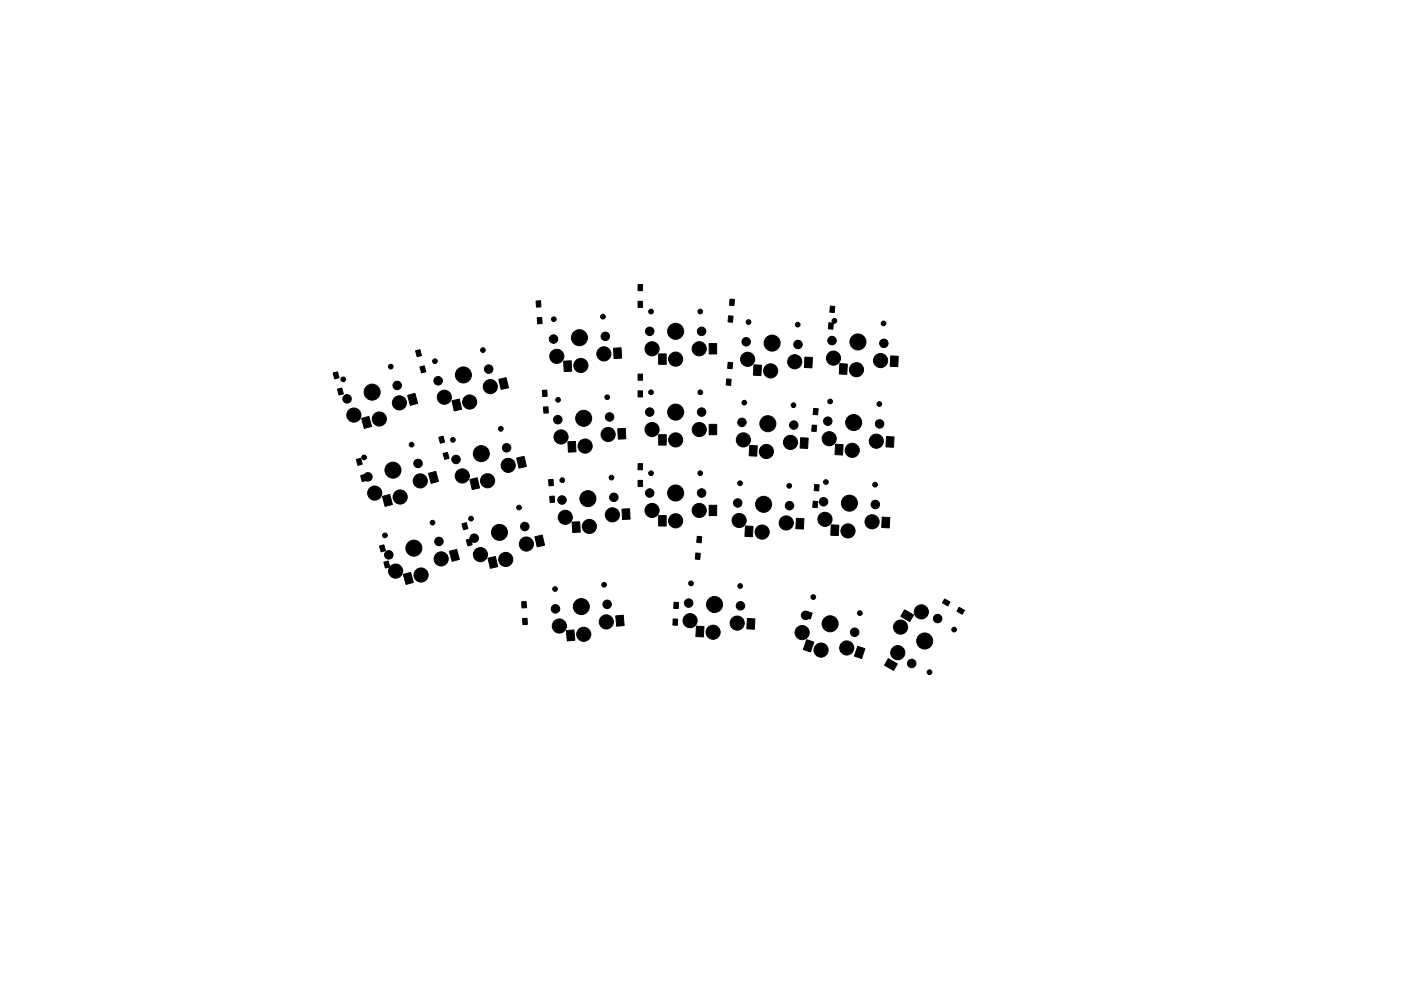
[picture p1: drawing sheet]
<svg xmlns="http://www.w3.org/2000/svg" width="297mm" height="210mm" viewBox="0 0 297 210" stroke-linecap="round" stroke-linejoin="round" font-family="sans-serif">
<g fill="#000" stroke="#000" stroke-width=".21">
<path d="M88.1 74.4l.9-.2 .4 1.2-1 .3zM89 77.9l.9-.3 .4 1.3-.9 .2zM113.7 63.9l.9-.1 .1 1.3-1 .1zM113.9 67.4l1-.1v1.3l-.9 .1zM119.5 76.6l1.6-.1 .1 2.2-1.6 .1zM130.1 73.9l1.6-.1 .1 2.2-1.6 .1zM135.3 63.9h.9v1.3h-.9zM135.3 60.4h.9v1.3h-.9zM139.6 75.1h1.6v2.2h-1.6zM150.3 72.9h1.6v2.2h-1.6zM154.4 76.9h.9l-.1 1.3h-.9zM154.5 67l.9 .1-.1 1.3-.9-.1z"/>
<path d="M154.8 63.5h.9l-.1 1.3h-.9zM159.9 77.4l1.6 .1-.2 2.2-1.6-.1zM170.7 75.8l1.6 .1-.2 2.1h-1.6zM175.7 68.5l1 .1-.1 1.3-1-.1zM176.1 64.9l.9 .1-.1 1.3-1-.1zM178.1 77.2h1.6l-.2 2.2h-1.6zM188.9 75.5l1.6 .1-.2 2.2-1.6-.1zM70.6 79.1l.9-.2 .4 1.2-.9 .3zM71.5 82.6l1-.3 .3 1.3-.9 .2zM75.5 97.5l1-.3 .3 1.3-.9 .2zM76.7 88.8l1.5-.4 .6 2.1-1.6 .4zM86.4 83.9l1.6-.4 .5 2.1-1.5 .4z"/>
<path d="M93 92.8l.9-.3 .4 1.3-.9 .2zM93.9 96.2l1-.2 .3 1.2-.9 .3zM95.8 85l1.6-.3 .5 2.1-1.6 .4zM105.8 80.5l1.5-.4 .5 2.2-1.6 .3zM109.6 97.2l1.5-.4 .5 2.2-1.6 .3zM115 82.8h.9l.1 1.3h-.9zM115.2 86.4l1-.1 .1 1.3-1 .1zM120.4 93.7h1.6l.1 2.1-1.6 .1zM131 91l1.6-.1 .1 2.2-1.6 .1zM135.3 98.4h.9v1.3h-.9zM135.3 82.9h.9v1.3h-.9zM135.3 79.4h.9v1.3h-.9z"/>
<path d="M139.7 92.2h1.6v2.2h-1.6zM150.4 90h1.6v2.2h-1.6zM154.1 80.4l.9 .1-.1 1.3-.9-.1zM159 94.5l1.6 .1-.2 2.2-1.6-.1zM169.8 92.9l1.6 .1-.2 2.1h-1.6zM172.2 90.2l1 .1-.2 1.3-.9-.1zM172.5 86.6l1 .1-.2 1.3-.9-.1zM177.2 94.3h1.6l-.2 2.2h-1.6zM188 92.6l1.6 .1-.2 2.2-1.6-.1zM76.5 100.9l.9-.2 .3 1.2-.9 .3zM80.5 115.8l.9-.2 .3 1.2-.9 .3zM81.1 105.3l1.5-.4 .6 2.1-1.5 .4z"/>
<path d="M90.8 100.4l1.6-.4 .6 2.1-1.6 .4zM95.3 117l1.5-.4 .6 2.1-1.5 .4zM97.9 111.1l1-.2 .3 1.2-.9 .3zM98.9 114.6l.9-.3 .3 1.3-.9 .2zM99.6 101.7l1.6-.3 .5 2.1-1.6 .4zM103.5 118.4l1.5-.3 .5 2.1-1.5 .4zM113.4 113.9l1.6-.4 .5 2.2-1.6 .3zM116.3 101.8l1-.1v1.3l-.9 .1zM116.6 105.3h.9l.1 1.3h-1zM121.3 110.8l1.6-.1 .1 2.2-1.6 .1zM131.9 108l1.6-.1 .1 2.2-1.6 .1zM135.3 101.9h.9v1.3h-.9z"/>
<path d="M139.6 109.4h1.6v2.2h-1.6zM147.5 117.3l1 .1-.1 1.3-1-.1zM147.8 113.8l1 .1-.1 1.3-1-.1zM150.3 107.2h1.6v2.2h-1.6zM158.1 111.6l1.6 .1-.2 2.2-1.6-.1zM168.9 110l1.6 .1-.2 2.1h-1.6zM172.4 106.3l1 .1-.1 1.3-1-.1zM172.7 102.8l1 .1-.1 1.3-1-.1zM176.3 111.4h1.6l-.2 2.2h-1.6zM187.1 109.7l1.6 .1-.2 2.2-1.6-.1zM81.4 119.3l.9-.3 .3 1.3-.9 .2zM85.5 121.9l1.6-.4 .5 2.1-1.5 .4z"/>
<path d="M110.6 127.7l1-.1v1.3l-.9 .1zM110.8 131.2h.9l.1 1.3h-.9zM120.1 133.8l1.6-.1 .2 2.1-1.6 .2zM130.5 130.7l1.6-.2 .2 2.2-1.6 .2zM142.7 131.3l1 .1-.1 1.3-.9-.1zM142.9 127.8h1l-.1 1.3h-1zM147.7 132.9h1.6l-.2 2.2h-1.6zM158.5 131.2l1.6 .1-.2 2.2-1.6-.1zM170.2 133.2l.9 .3-.4 1.2-.9-.3zM171.3 129.8l.9 .3-.4 1.2-.9-.3zM171 135.7l1.5 .5-.7 2.1-1.5-.5zM181.9 137.1l1.5 .5-.7 2.1-1.5-.5z"/>
<path d="M191.8 129.4l1.9 1.1-.8 1.4-1.9-1.1zM200.3 127.1l1.1 .6-.5 .8-1.1-.6zM203.4 128.8l1.1 .7-.5 .8-1.1-.6zM188.3 139.7l1.9 1.1-.8 1.4-1.9-1.1z"/>
<circle cx="82.9" cy="77.8" r=".5"/>
<circle cx="92.2" cy="76.6" r=".5"/>
<circle cx="98.2" cy="79.5" r="1.7"/>
<circle cx="102.4" cy="74.3" r=".5"/>
<circle cx="103.6" cy="78.3" r=".9"/>
<circle cx="117.4" cy="71.9" r=".9"/>
<circle cx="117.4" cy="67.7" r=".5"/>
<circle cx="118.1" cy="75.6" r="1.5"/>
<circle cx="122.8" cy="71.6" r="1.7"/>
<circle cx="123.2" cy="77.5" r="1.5"/>
<circle cx="127.8" cy="67.2" r=".5"/>
<circle cx="128" cy="75.1" r="1.5"/>
<circle cx="128.3" cy="71.4" r=".9"/>
<circle cx="137.8" cy="70.3" r=".9"/>
<circle cx="138" cy="66.1" r=".5"/>
<circle cx="138.3" cy="74" r="1.5"/>
<circle cx="143.2" cy="70.3" r="1.7"/>
<circle cx="143.2" cy="76.2" r="1.5"/>
<circle cx="148.2" cy="74" r="1.5"/>
<circle cx="148.5" cy="66.1" r=".5"/>
<circle cx="148.8" cy="70.3" r=".9"/>
<circle cx="158.2" cy="72.5" r=".9"/>
<circle cx="158.5" cy="76.2" r="1.5"/>
<circle cx="158.7" cy="68.3" r=".5"/>
<circle cx="163.4" cy="78.7" r="1.5"/>
<circle cx="163.7" cy="72.8" r="1.7"/>
<circle cx="168.5" cy="76.8" r="1.5"/>
<circle cx="169.1" cy="68.9" r=".5"/>
<circle cx="169.2" cy="73.1" r=".9"/>
<circle cx="176.4" cy="72.3" r=".9"/>
<circle cx="176.7" cy="76" r="1.5"/>
<circle cx="176.9" cy="68.1" r=".5"/>
<circle cx="181.6" cy="78.4" r="1.5"/>
<circle cx="181.9" cy="72.5" r="1.7"/>
<circle cx="186.7" cy="76.5" r="1.5"/>
<circle cx="187.3" cy="68.6" r=".5"/>
<circle cx="187.4" cy="72.8" r=".9"/>
<circle cx="72.8" cy="80.5" r=".5"/>
<circle cx="73.6" cy="84.6" r=".9"/>
<circle cx="75" cy="88.1" r="1.5"/>
<circle cx="77.2" cy="97" r=".5"/>
<circle cx="78.9" cy="83.2" r="1.7"/>
<circle cx="80.4" cy="88.9" r="1.5"/>
<circle cx="83.3" cy="99.8" r="1.7"/>
<circle cx="84.2" cy="81.8" r=".9"/>
<circle cx="84.7" cy="85.5" r="1.5"/>
<circle cx="87.3" cy="94.3" r=".5"/>
<circle cx="88.6" cy="98.3" r=".9"/>
<circle cx="92.9" cy="80.8" r=".9"/>
<circle cx="94.2" cy="84.3" r="1.5"/>
<circle cx="96" cy="93.3" r=".5"/>
<circle cx="96.7" cy="97.5" r=".9"/>
<circle cx="99.6" cy="85.3" r="1.5"/>
<circle cx="102.1" cy="96.2" r="1.7"/>
<circle cx="104" cy="82" r="1.5"/>
<circle cx="106.2" cy="91" r=".5"/>
<circle cx="107.4" cy="95" r=".9"/>
<circle cx="107.8" cy="98.7" r="1.5"/>
<circle cx="118.3" cy="89" r=".9"/>
<circle cx="118.3" cy="84.8" r=".5"/>
<circle cx="119" cy="92.7" r="1.5"/>
<circle cx="123.8" cy="88.8" r="1.7"/>
<circle cx="124.1" cy="94.6" r="1.5"/>
<circle cx="128.7" cy="84.3" r=".5"/>
<circle cx="128.9" cy="92.2" r="1.5"/>
<circle cx="129.2" cy="88.5" r=".9"/>
<circle cx="137.8" cy="87.4" r=".9"/>
<circle cx="138" cy="83.2" r=".5"/>
<circle cx="138.3" cy="91.1" r="1.5"/>
<circle cx="143.3" cy="93.3" r="1.5"/>
<circle cx="143.3" cy="87.4" r="1.7"/>
<circle cx="148.3" cy="91.1" r="1.5"/>
<circle cx="148.5" cy="83.2" r=".5"/>
<circle cx="148.8" cy="87.4" r=".9"/>
<circle cx="157.3" cy="89.6" r=".9"/>
<circle cx="157.6" cy="93.3" r="1.5"/>
<circle cx="157.8" cy="85.4" r=".5"/>
<circle cx="162.5" cy="95.8" r="1.5"/>
<circle cx="162.8" cy="89.9" r="1.7"/>
<circle cx="167.6" cy="93.9" r="1.5"/>
<circle cx="168.2" cy="86" r=".5"/>
<circle cx="168.3" cy="90.2" r=".9"/>
<circle cx="175.5" cy="89.4" r=".9"/>
<circle cx="175.8" cy="93.1" r="1.5"/>
<circle cx="176" cy="85.2" r=".5"/>
<circle cx="180.7" cy="95.5" r="1.5"/>
<circle cx="181" cy="89.6" r="1.7"/>
<circle cx="185.8" cy="93.6" r="1.5"/>
<circle cx="186.4" cy="85.7" r=".5"/>
<circle cx="186.5" cy="89.9" r=".9"/>
<circle cx="78" cy="101.2" r=".9"/>
<circle cx="79.4" cy="104.6" r="1.5"/>
<circle cx="81.6" cy="113.6" r=".5"/>
<circle cx="82.4" cy="117.7" r=".9"/>
<circle cx="84.8" cy="105.4" r="1.5"/>
<circle cx="87.7" cy="116.3" r="1.7"/>
<circle cx="89.1" cy="102" r="1.5"/>
<circle cx="91.7" cy="110.9" r=".5"/>
<circle cx="93.1" cy="114.9" r=".9"/>
<circle cx="93.5" cy="118.6" r="1.5"/>
<circle cx="98" cy="101" r="1.5"/>
<circle cx="99.9" cy="110" r=".5"/>
<circle cx="100.5" cy="114.2" r=".9"/>
<circle cx="101.9" cy="117.7" r="1.5"/>
<circle cx="103.4" cy="102" r="1.5"/>
<circle cx="105.9" cy="112.9" r="1.7"/>
<circle cx="107.2" cy="118.7" r="1.5"/>
<circle cx="110" cy="107.7" r=".5"/>
<circle cx="111.3" cy="111.7" r=".9"/>
<circle cx="111.6" cy="115.4" r="1.5"/>
<circle cx="119.2" cy="106.1" r=".9"/>
<circle cx="119.2" cy="101.9" r=".5"/>
<circle cx="119.9" cy="109.8" r="1.5"/>
<circle cx="124.6" cy="105.8" r="1.7"/>
<circle cx="125" cy="111.7" r="1.5"/>
<circle cx="129.6" cy="101.3" r=".5"/>
<circle cx="129.8" cy="109.2" r="1.5"/>
<circle cx="130.1" cy="105.5" r=".9"/>
<circle cx="137.8" cy="104.6" r=".9"/>
<circle cx="138" cy="100.4" r=".5"/>
<circle cx="138.3" cy="108.3" r="1.5"/>
<circle cx="143.2" cy="104.6" r="1.7"/>
<circle cx="143.2" cy="110.5" r="1.5"/>
<circle cx="148.2" cy="108.3" r="1.5"/>
<circle cx="148.5" cy="100.4" r=".5"/>
<circle cx="148.8" cy="104.6" r=".9"/>
<circle cx="156.4" cy="106.7" r=".9"/>
<circle cx="156.7" cy="110.4" r="1.5"/>
<circle cx="156.9" cy="102.5" r=".5"/>
<circle cx="161.6" cy="112.9" r="1.5"/>
<circle cx="161.9" cy="107" r="1.7"/>
<circle cx="166.7" cy="111" r="1.5"/>
<circle cx="167.3" cy="103.1" r=".5"/>
<circle cx="167.4" cy="107.3" r=".9"/>
<circle cx="174.6" cy="106.5" r=".9"/>
<circle cx="174.9" cy="110.2" r="1.5"/>
<circle cx="175.1" cy="102.3" r=".5"/>
<circle cx="179.8" cy="112.6" r="1.5"/>
<circle cx="180.1" cy="106.7" r="1.7"/>
<circle cx="184.9" cy="110.7" r="1.5"/>
<circle cx="185.5" cy="102.8" r=".5"/>
<circle cx="185.6" cy="107" r=".9"/>
<circle cx="83.9" cy="121.2" r="1.5"/>
<circle cx="89.3" cy="122" r="1.5"/>
<circle cx="117.7" cy="125" r=".5"/>
<circle cx="117.8" cy="129.2" r=".9"/>
<circle cx="118.6" cy="132.8" r="1.5"/>
<circle cx="123.2" cy="128.7" r="1.7"/>
<circle cx="123.8" cy="134.6" r="1.5"/>
<circle cx="128.1" cy="124.1" r=".5"/>
<circle cx="128.6" cy="131.9" r="1.5"/>
<circle cx="128.7" cy="128.2" r=".9"/>
<circle cx="146" cy="128" r=".9"/>
<circle cx="146.3" cy="131.7" r="1.5"/>
<circle cx="146.5" cy="123.8" r=".5"/>
<circle cx="151.2" cy="134.1" r="1.5"/>
<circle cx="151.5" cy="128.2" r="1.7"/>
<circle cx="156.3" cy="132.2" r="1.5"/>
<circle cx="156.9" cy="124.3" r=".5"/>
<circle cx="157" cy="128.5" r=".9"/>
<circle cx="170.1" cy="134.2" r="1.5"/>
<circle cx="170.8" cy="130.6" r=".9"/>
<circle cx="172.4" cy="126.7" r=".5"/>
<circle cx="174.1" cy="137.9" r="1.5"/>
<circle cx="176" cy="132.3" r="1.7"/>
<circle cx="179.5" cy="137.5" r="1.5"/>
<circle cx="181.2" cy="134.1" r=".9"/>
<circle cx="182.3" cy="130.1" r=".5"/>
<circle cx="190.3" cy="138.5" r="1.5"/>
<circle cx="190.9" cy="133" r="1.5"/>
<circle cx="195.3" cy="129.8" r="1.5"/>
<circle cx="196" cy="136" r="1.7"/>
<circle cx="198.8" cy="131.2" r=".9"/>
<circle cx="202.3" cy="133.6" r=".5"/>
<circle cx="193.3" cy="140.8" r=".9"/>
<circle cx="197.1" cy="142.6" r=".5"/>
</g>
</svg>
